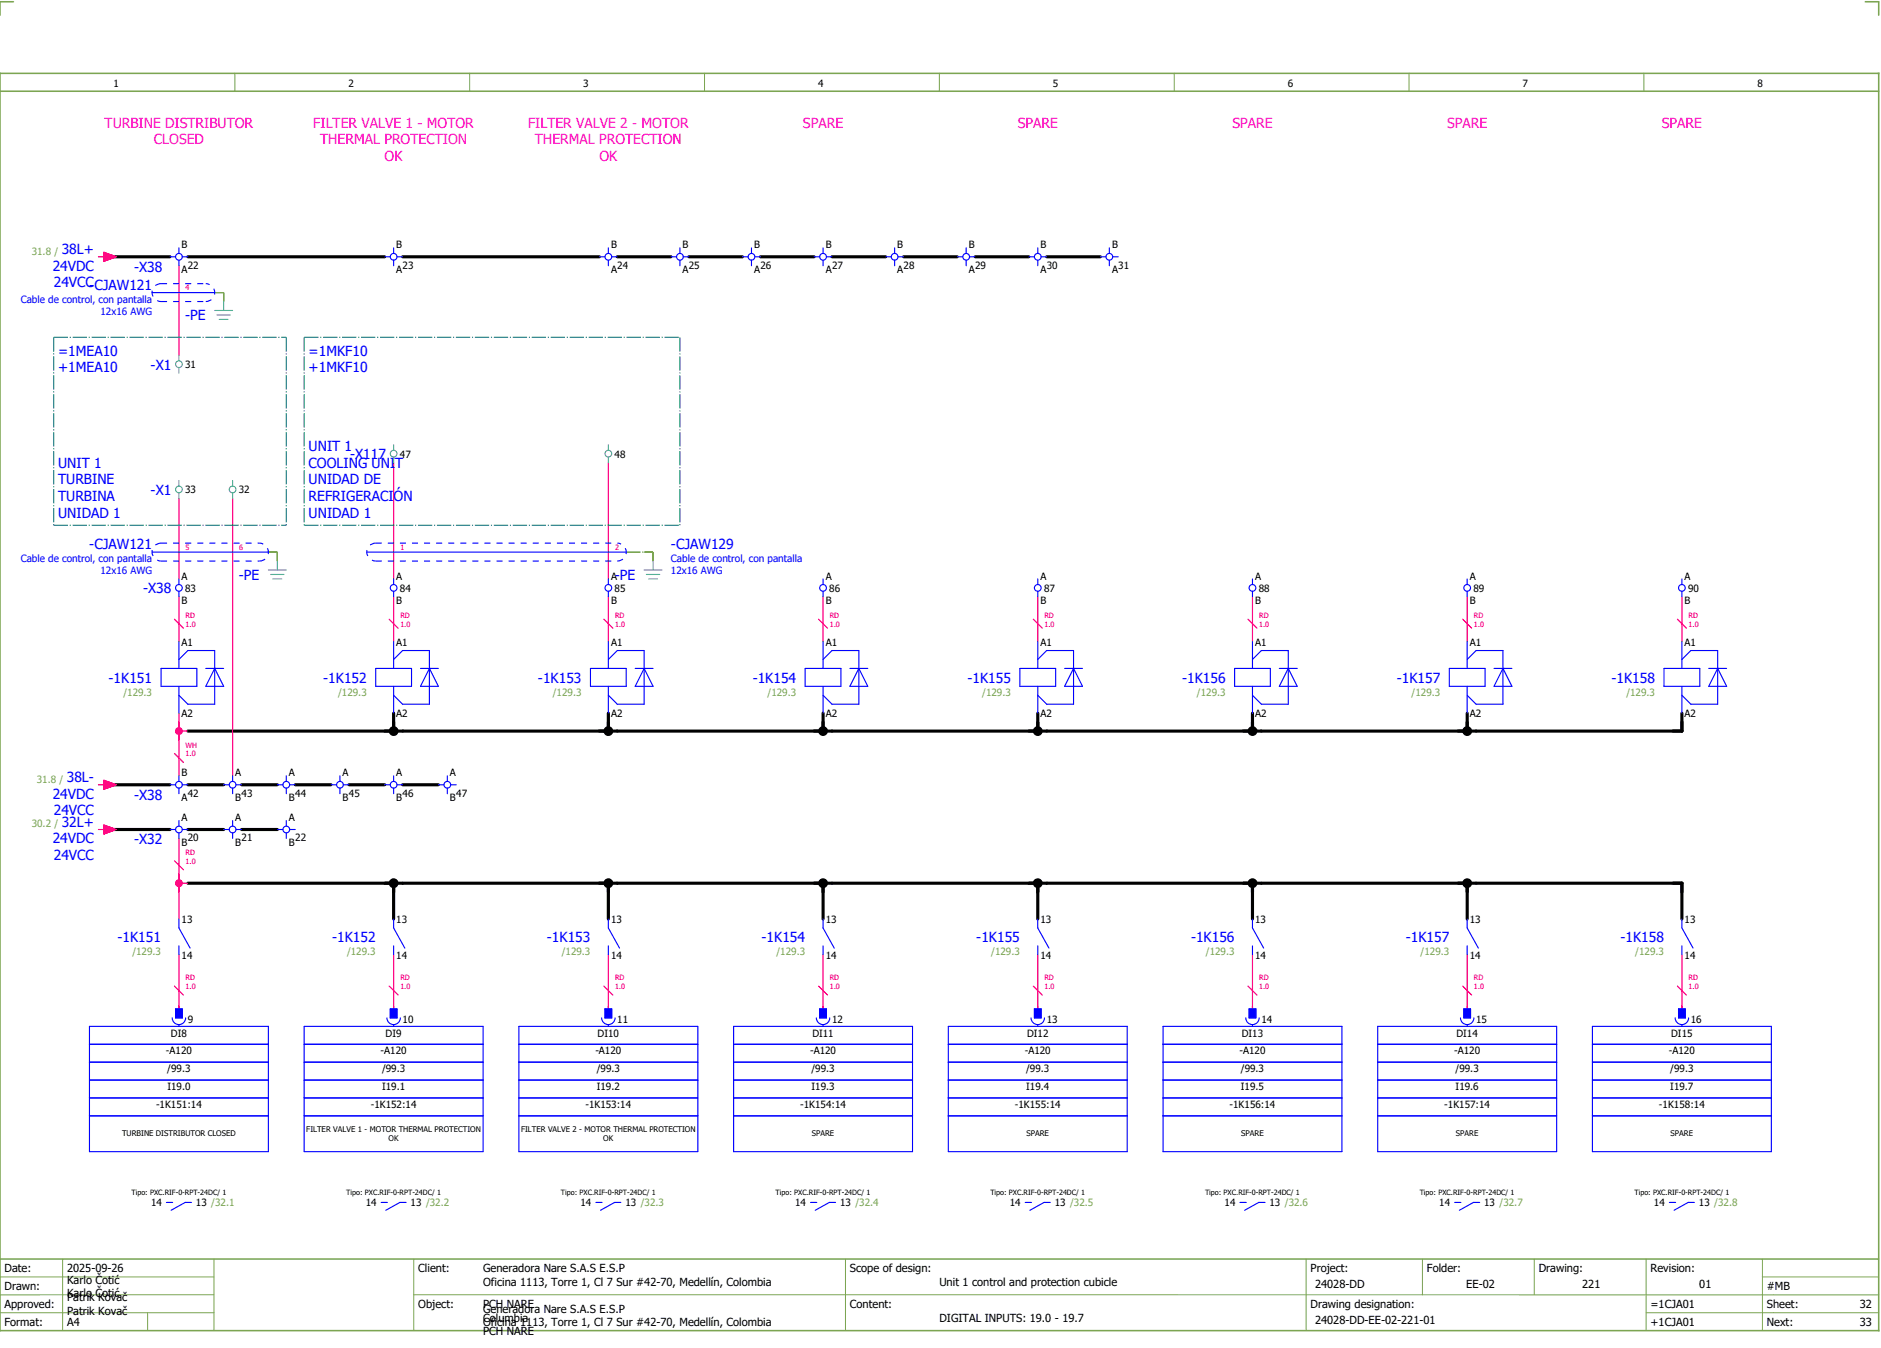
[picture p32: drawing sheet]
<svg xmlns="http://www.w3.org/2000/svg" width="421mm" height="301mm" viewBox="0 0 421 301" stroke-linecap="round" stroke-linejoin="round" font-family="sans-serif">
<defs><g id="words">
<g font-size="3.1" fill="#f0f">
<text x="23.4" y="28.5">TURBINE DISTRIBUTOR</text>
<text x="70" y="28.5">FILTER VALVE 1 - MOTOR</text>
<text x="118" y="28.5">FILTER VALVE 2 - MOTOR</text>
<text x="179.5" y="28.5">SPARE</text>
<text x="227.5" y="28.5">SPARE</text>
<text x="275.5" y="28.5">SPARE</text>
<text x="323.5" y="28.5">SPARE</text>
<text x="371.5" y="28.5">SPARE</text>
<text x="34.4" y="32.3">CLOSED</text>
<text x="71.6" y="32.3">THERMAL PROTECTION</text>
<text x="119.6" y="32.3">THERMAL PROTECTION</text>
<text x="86" y="36">OK</text>
<text x="134" y="36">OK</text>
</g>
<g font-size="3.1" fill="#00f">
<text x="13.8" y="56.8">38L+</text>
<text x="11.8" y="60.5">24VDC</text>
<text x="12" y="64.3">24VCC-CJAW121</text>
<text x="30" y="60.7">-X38</text>
<text x="41.4" y="71.6">-PE</text>
<text x="13" y="79.5">=1MEA10</text>
<text x="13" y="83.3">+1MEA10</text>
<text x="33.7" y="82.6">-X1</text>
<text x="69" y="79.5">=1MKF10</text>
<text x="69" y="83.3">+1MKF10</text>
<text x="69" y="100.8">UNIT 1</text>
<text x="13" y="104.5">UNIT 1</text>
<text x="69" y="104.5">COOLING UNIT</text>
<text x="78.3" y="102.6">-X117</text>
<text x="13" y="108.3">TURBINE</text>
<text x="13" y="112">TURBINA</text>
<text x="33.7" y="110.6">-X1</text>
<text x="69" y="108.3">UNIDAD DE</text>
<text x="69" y="112">REFRIGERACIÓN</text>
<text x="13" y="115.8">UNIDAD 1</text>
<text x="69" y="115.8">UNIDAD 1</text>
<text x="20" y="122.8">-CJAW121</text>
<text x="150" y="122.8">-CJAW129</text>
<text x="53.4" y="129.6">-PE</text>
<text x="137.4" y="129.6">-PE</text>
<text x="32" y="132.6">-X38</text>
<text x="24.3" y="152.6">-1K151</text>
<text x="72.3" y="152.6">-1K152</text>
<text x="120.3" y="152.6">-1K153</text>
<text x="168.3" y="152.6">-1K154</text>
<text x="216.3" y="152.6">-1K155</text>
<text x="264.3" y="152.6">-1K156</text>
<text x="312.3" y="152.6">-1K157</text>
<text x="360.3" y="152.6">-1K158</text>
<text x="11.8" y="178.5">24VDC</text>
<text x="14.9" y="174.8">38L-</text>
<text x="30" y="178.7">-X38</text>
<text x="12" y="182.3">24VCC</text>
<text x="13.8" y="184.8">32L+</text>
<text x="11.8" y="188.5">24VDC</text>
<text x="30" y="188.7">-X32</text>
<text x="12" y="192.3">24VCC</text>
<text x="26.3" y="210.6">-1K151</text>
<text x="74.3" y="210.6">-1K152</text>
<text x="122.3" y="210.6">-1K153</text>
<text x="170.3" y="210.6">-1K154</text>
<text x="218.3" y="210.6">-1K155</text>
<text x="266.3" y="210.6">-1K156</text>
<text x="314.3" y="210.6">-1K157</text>
<text x="362.3" y="210.6">-1K158</text>
</g>
<g font-size="2.5">
<text x="1" y="284.4">Date:</text>
<text x="15" y="286.9">Karlo Čotić</text>
<text x="15" y="284.4">2025-09-26</text>
<text x="93.5" y="284.4">Client:</text>
<text x="108" y="284.4">Generadora Nare S.A.S E.S.P</text>
<text x="108" y="287.4">Oficina 1113, Torre 1, Cl 7 Sur #42-70, Medellín, Colombia</text>
<text x="190" y="284.4">Scope of design:</text>
<text x="210" y="287.4">Unit 1 control and protection cubicle</text>
<text x="293" y="284.4">Project:</text>
<text x="294" y="287.9">24028-DD</text>
<text x="319" y="284.4">Folder:</text>
<text x="327.8" y="287.9">EE-02</text>
<text x="344" y="284.4">Drawing:</text>
<text x="353.7" y="287.9">221</text>
<text x="369" y="284.4">Revision:</text>
<text x="379.9" y="287.9">01</text>
<text x="1" y="288.4">Drawn:</text>
<text x="1" y="292.4">Approved:</text>
<text x="15" y="289.9">Karlo Čotić</text>
<text x="15" y="290.9">Patrik Kovač</text>
<text x="15" y="293.9">Patrik Kovač</text>
<text x="93.5" y="292.4">Object:</text>
<text x="108" y="293.4">Generadora Nare S.A.S E.S.P</text>
<text x="108" y="292.4">PCH NARE</text>
<text x="190" y="292.4">Content:</text>
<text x="293" y="292.4">Drawing designation:</text>
<text x="369" y="292.4">=1CJA01</text>
<text x="395" y="292.4">Sheet:</text>
<text x="395" y="288.4">#MB</text>
<text x="415.8" y="292.4">32</text>
<text x="1" y="296.4">Format:</text>
<text x="15" y="296.4">A4</text>
<text x="108" y="296.4">Oficina 1113, Torre 1, Cl 7 Sur #42-70, Medellín, Colombia</text>
<text x="108" y="295.4">Columbia</text>
<text x="108" y="298.4">PCH NARE</text>
<text x="210" y="295.4">DIGITAL INPUTS: 19.0 - 19.7</text>
<text x="294" y="295.9">24028-DD-EE-02-221-01</text>
<text x="369" y="296.4">+1CJA01</text>
<text x="395" y="296.4">Next:</text>
<text x="415.8" y="296.4">33</text>
</g>
<g font-size="2.2">
<text x="25.4" y="19.4">1</text>
<text x="77.9" y="19.4">2</text>
<text x="130.4" y="19.4">3</text>
<text x="182.9" y="19.4">4</text>
<text x="235.4" y="19.4">5</text>
<text x="287.9" y="19.4">6</text>
<text x="340.4" y="19.4">7</text>
<text x="392.9" y="19.4">8</text>
<text x="40.6" y="55.5">B</text>
<text x="88.6" y="55.5">B</text>
<text x="136.6" y="55.5">B</text>
<text x="152.6" y="55.5">B</text>
<text x="168.6" y="55.5">B</text>
<text x="184.6" y="55.5">B</text>
<text x="200.6" y="55.5">B</text>
<text x="216.6" y="55.5">B</text>
<text x="232.6" y="55.5">B</text>
<text x="248.6" y="55.5">B</text>
<text x="40.6" y="61">A</text>
<text x="42" y="60">22</text>
<text x="88.6" y="61">A</text>
<text x="90" y="60">23</text>
<text x="136.6" y="61">A</text>
<text x="138" y="60">24</text>
<text x="152.6" y="61">A</text>
<text x="154" y="60">25</text>
<text x="168.6" y="61">A</text>
<text x="170" y="60">26</text>
<text x="184.6" y="61">A</text>
<text x="186" y="60">27</text>
<text x="200.6" y="61">A</text>
<text x="202" y="60">28</text>
<text x="216.6" y="61">A</text>
<text x="218" y="60">29</text>
<text x="232.6" y="61">A</text>
<text x="234" y="60">30</text>
<text x="248.6" y="61">A</text>
<text x="250" y="60">31</text>
<text x="41.4" y="82.3">31</text>
<text x="89.4" y="102.3">47</text>
<text x="137.4" y="102.3">48</text>
<text x="41.4" y="110.3">33</text>
<text x="53.4" y="110.3">32</text>
<text x="40.6" y="129.5">A</text>
<text x="88.6" y="129.5">A</text>
<text x="136.6" y="129.5">A</text>
<text x="184.6" y="129.5">A</text>
<text x="232.6" y="129.5">A</text>
<text x="280.6" y="129.5">A</text>
<text x="328.6" y="129.5">A</text>
<text x="376.6" y="129.5">A</text>
<text x="40.6" y="135">B</text>
<text x="41.4" y="132.3">83</text>
<text x="88.6" y="135">B</text>
<text x="89.4" y="132.3">84</text>
<text x="136.6" y="135">B</text>
<text x="137.4" y="132.3">85</text>
<text x="184.6" y="135">B</text>
<text x="185.4" y="132.3">86</text>
<text x="232.6" y="135">B</text>
<text x="233.4" y="132.3">87</text>
<text x="280.6" y="135">B</text>
<text x="281.4" y="132.3">88</text>
<text x="328.6" y="135">B</text>
<text x="329.4" y="132.3">89</text>
<text x="376.6" y="135">B</text>
<text x="377.4" y="132.3">90</text>
<text x="40.6" y="144.3">A1</text>
<text x="88.6" y="144.3">A1</text>
<text x="136.6" y="144.3">A1</text>
<text x="184.6" y="144.3">A1</text>
<text x="232.6" y="144.3">A1</text>
<text x="280.6" y="144.3">A1</text>
<text x="328.6" y="144.3">A1</text>
<text x="376.6" y="144.3">A1</text>
<text x="40.6" y="160.2">A2</text>
<text x="88.6" y="160.2">A2</text>
<text x="136.6" y="160.2">A2</text>
<text x="184.6" y="160.2">A2</text>
<text x="232.6" y="160.2">A2</text>
<text x="280.6" y="160.2">A2</text>
<text x="328.6" y="160.2">A2</text>
<text x="376.6" y="160.2">A2</text>
<text x="40.6" y="173.5">B</text>
<text x="52.6" y="173.5">A</text>
<text x="64.6" y="173.5">A</text>
<text x="76.6" y="173.5">A</text>
<text x="88.6" y="173.5">A</text>
<text x="100.6" y="173.5">A</text>
<text x="40.6" y="179">A</text>
<text x="42" y="178">42</text>
<text x="52.6" y="179">B</text>
<text x="54" y="178">43</text>
<text x="64.6" y="179">B</text>
<text x="66" y="178">44</text>
<text x="76.6" y="179">B</text>
<text x="78" y="178">45</text>
<text x="88.6" y="179">B</text>
<text x="90" y="178">46</text>
<text x="100.6" y="179">B</text>
<text x="102" y="178">47</text>
<text x="40.6" y="183.5">A</text>
<text x="52.6" y="183.5">A</text>
<text x="64.6" y="183.5">A</text>
<text x="40.6" y="189">B</text>
<text x="42" y="188">20</text>
<text x="52.6" y="189">B</text>
<text x="54" y="188">21</text>
<text x="64.6" y="189">B</text>
<text x="66" y="188">22</text>
<text x="40.6" y="206.3">13</text>
<text x="88.6" y="206.3">13</text>
<text x="136.6" y="206.3">13</text>
<text x="184.6" y="206.3">13</text>
<text x="232.6" y="206.3">13</text>
<text x="280.6" y="206.3">13</text>
<text x="328.6" y="206.3">13</text>
<text x="376.6" y="206.3">13</text>
<text x="40.6" y="214.2">14</text>
<text x="88.6" y="214.2">14</text>
<text x="136.6" y="214.2">14</text>
<text x="184.6" y="214.2">14</text>
<text x="232.6" y="214.2">14</text>
<text x="280.6" y="214.2">14</text>
<text x="328.6" y="214.2">14</text>
<text x="376.6" y="214.2">14</text>
<text x="38.2" y="231.8">DI8</text>
<text x="42" y="228.7">9</text>
<text x="86.2" y="231.8">DI9</text>
<text x="90" y="228.7">10</text>
<text x="133.6" y="231.8">DI10</text>
<text x="138" y="228.7">11</text>
<text x="181.6" y="231.8">DI11</text>
<text x="186" y="228.7">12</text>
<text x="229.6" y="231.8">DI12</text>
<text x="234" y="228.7">13</text>
<text x="277.6" y="231.8">DI13</text>
<text x="282" y="228.7">14</text>
<text x="325.6" y="231.8">DI14</text>
<text x="330" y="228.7">15</text>
<text x="373.6" y="231.8">DI15</text>
<text x="378" y="228.7">16</text>
<text x="37.1" y="235.6">-A120</text>
<text x="37.4" y="239.6">/99.3</text>
<text x="85.1" y="235.6">-A120</text>
<text x="85.4" y="239.6">/99.3</text>
<text x="133.1" y="235.6">-A120</text>
<text x="133.4" y="239.6">/99.3</text>
<text x="181.1" y="235.6">-A120</text>
<text x="181.4" y="239.6">/99.3</text>
<text x="229.1" y="235.6">-A120</text>
<text x="229.4" y="239.6">/99.3</text>
<text x="277.1" y="235.6">-A120</text>
<text x="277.4" y="239.6">/99.3</text>
<text x="325.1" y="235.6">-A120</text>
<text x="325.4" y="239.6">/99.3</text>
<text x="373.1" y="235.6">-A120</text>
<text x="373.4" y="239.6">/99.3</text>
<text x="37.4" y="243.6">I19.0</text>
<text x="85.4" y="243.6">I19.1</text>
<text x="133.4" y="243.6">I19.2</text>
<text x="181.4" y="243.6">I19.3</text>
<text x="229.4" y="243.6">I19.4</text>
<text x="277.4" y="243.6">I19.5</text>
<text x="325.4" y="243.6">I19.6</text>
<text x="373.4" y="243.6">I19.7</text>
<text x="34.9" y="247.6">-1K151:14</text>
<text x="82.9" y="247.6">-1K152:14</text>
<text x="130.9" y="247.6">-1K153:14</text>
<text x="178.9" y="247.6">-1K154:14</text>
<text x="226.9" y="247.6">-1K155:14</text>
<text x="274.9" y="247.6">-1K156:14</text>
<text x="322.9" y="247.6">-1K157:14</text>
<text x="370.9" y="247.6">-1K158:14</text>
<text x="33.8" y="269.6">14</text>
<text x="43.8" y="269.6">13 /32.1</text>
<text x="81.8" y="269.6">14</text>
<text x="91.8" y="269.6">13 /32.2</text>
<text x="129.8" y="269.6">14</text>
<text x="139.8" y="269.6">13 /32.3</text>
<text x="177.8" y="269.6">14</text>
<text x="187.8" y="269.6">13 /32.4</text>
<text x="225.8" y="269.6">14</text>
<text x="235.8" y="269.6">13 /32.5</text>
<text x="273.8" y="269.6">14</text>
<text x="283.8" y="269.6">13 /32.6</text>
<text x="321.8" y="269.6">14</text>
<text x="331.8" y="269.6">13 /32.7</text>
<text x="369.8" y="269.6">14</text>
<text x="379.8" y="269.6">13 /32.8</text>
</g>
<g font-size="2.2" fill="#7ca552">
<text x="7.1" y="56.9">31.8 /</text>
<text x="27.6" y="155.5">/129.3</text>
<text x="75.6" y="155.5">/129.3</text>
<text x="123.6" y="155.5">/129.3</text>
<text x="171.6" y="155.5">/129.3</text>
<text x="219.6" y="155.5">/129.3</text>
<text x="267.6" y="155.5">/129.3</text>
<text x="315.6" y="155.5">/129.3</text>
<text x="363.6" y="155.5">/129.3</text>
<text x="8.2" y="174.9">31.8 /</text>
<text x="7.1" y="184.9">30.2 /</text>
<text x="29.6" y="213.5">/129.3</text>
<text x="77.6" y="213.5">/129.3</text>
<text x="125.6" y="213.5">/129.3</text>
<text x="173.6" y="213.5">/129.3</text>
<text x="221.6" y="213.5">/129.3</text>
<text x="269.6" y="213.5">/129.3</text>
<text x="317.6" y="213.5">/129.3</text>
<text x="365.6" y="213.5">/129.3</text>
</g>
<g font-size="2.2" fill="#00f">
<text x="4.6" y="67.6">Cable de control, con pantalla</text>
<text x="22.5" y="70.3">12x16 AWG</text>
<text x="4.6" y="125.6">Cable de control, con pantalla</text>
<text x="150" y="125.6">Cable de control, con pantalla</text>
<text x="22.5" y="128.3">12x16 AWG</text>
<text x="150" y="128.3">12x16 AWG</text>
</g>
<g font-size="1.7">
<text x="27.3" y="254">TURBINE DISTRIBUTOR CLOSED</text>
<text x="68.5" y="252.9">FILTER VALVE 1 - MOTOR THERMAL PROTECTION</text>
<text x="86.9" y="255">OK</text>
<text x="116.5" y="252.9">FILTER VALVE 2 - MOTOR THERMAL PROTECTION</text>
<text x="134.9" y="255">OK</text>
<text x="181.5" y="254">SPARE</text>
<text x="229.5" y="254">SPARE</text>
<text x="277.5" y="254">SPARE</text>
<text x="325.5" y="254">SPARE</text>
<text x="373.5" y="254">SPARE</text>
</g>
<g font-size="1.6" fill="#f00">
<text x="41.5" y="64.9">4</text>
<text x="41.5" y="122.9">5</text>
<text x="53.5" y="122.9">6</text>
<text x="89.5" y="122.9">1</text>
<text x="137.5" y="122.9">2</text>
<text x="41.5" y="140">1.0</text>
<text x="41.5" y="138.1">RD</text>
<text x="89.5" y="140">1.0</text>
<text x="89.5" y="138.1">RD</text>
<text x="137.5" y="140">1.0</text>
<text x="137.5" y="138.1">RD</text>
<text x="185.5" y="140">1.0</text>
<text x="185.5" y="138.1">RD</text>
<text x="233.5" y="140">1.0</text>
<text x="233.5" y="138.1">RD</text>
<text x="281.5" y="140">1.0</text>
<text x="281.5" y="138.1">RD</text>
<text x="329.5" y="140">1.0</text>
<text x="329.5" y="138.1">RD</text>
<text x="377.5" y="140">1.0</text>
<text x="377.5" y="138.1">RD</text>
<text x="41.5" y="167.1">WH</text>
<text x="41.5" y="169.1">1.0</text>
<text x="41.5" y="191.1">RD</text>
<text x="41.5" y="193.1">1.0</text>
<text x="41.5" y="221.1">1.0</text>
<text x="41.5" y="219.1">RD</text>
<text x="89.5" y="221.1">1.0</text>
<text x="89.5" y="219.1">RD</text>
<text x="137.5" y="221.1">1.0</text>
<text x="137.5" y="219.1">RD</text>
<text x="185.5" y="221.1">1.0</text>
<text x="185.5" y="219.1">RD</text>
<text x="233.5" y="221.1">1.0</text>
<text x="233.5" y="219.1">RD</text>
<text x="281.5" y="221.1">1.0</text>
<text x="281.5" y="219.1">RD</text>
<text x="329.5" y="221.1">1.0</text>
<text x="329.5" y="219.1">RD</text>
<text x="377.5" y="221.1">1.0</text>
<text x="377.5" y="219.1">RD</text>
</g>
<g font-size="1.6">
<text x="29.4" y="267.1">Tipo: PXC.RIF-0-RPT-24DC/ 1</text>
<text x="77.4" y="267.1">Tipo: PXC.RIF-0-RPT-24DC/ 1</text>
<text x="125.4" y="267.1">Tipo: PXC.RIF-0-RPT-24DC/ 1</text>
<text x="173.4" y="267.1">Tipo: PXC.RIF-0-RPT-24DC/ 1</text>
<text x="221.4" y="267.1">Tipo: PXC.RIF-0-RPT-24DC/ 1</text>
<text x="269.4" y="267.1">Tipo: PXC.RIF-0-RPT-24DC/ 1</text>
<text x="317.4" y="267.1">Tipo: PXC.RIF-0-RPT-24DC/ 1</text>
<text x="365.4" y="267.1">Tipo: PXC.RIF-0-RPT-24DC/ 1</text>
</g>
</g></defs>
<path d="M0 16.4h420v281h-420zM3 .4h-3v3M417 .4h3v3M0 20.4h420M0 281.4h420" fill="none" stroke="#7ca552" stroke-width=".35"/>
<g fill="none" stroke="#7ca552" stroke-width=".22">
<path d="M52.5 16.4v4M105 16.4v4M157.5 16.4v4M210 16.4v4M262.5 16.4v4M315 16.4v4M367.5 16.4v4M0 285.4h47.8M0 293.4h47.8M14 281.4v16M33 293.4v4M47.8 281.4v16"/>
<path d="M47.8 289.4h-47.8M92.5 281.4v16M92.5 289.4h327.5M189 281.4v16M292 281.4v15.8M318 281.4v8M343 281.4v8M368 281.4v15.8M368 293.4h52M394 285.4h26M394 281.4v15.8"/>
</g>
<g fill="none" stroke="#000" stroke-width=".7">
<path d="M24 57.4h14M42 57.4h44M90 57.4h44M138 57.4h12M154 57.4h12M170 57.4h12M186 57.4h12M202 57.4h12M218 57.4h12M234 57.4h12M88 159.4v4M136 159.4v4"/>
<path d="M184 159.4v4M232 159.4v4M280 159.4v4M328 159.4v4M376 159.4v4h-334M24 175.4h14M42 175.4h8M54 175.4h8M66 175.4h8M78 175.4h8M90 175.4h8M24 185.4h14"/>
<path d="M42 197.4h334v8M42 185.4h8M54 185.4h8M88 197.4v8M136 197.4v8M184 197.4v8M232 197.4v8M280 197.4v8M328 197.4v8"/>
</g>
<g fill="none" stroke="#f00" stroke-width=".25">
<path d="M40 59.4v20M40 111.4v18M52 111.4v62M88 103.4v26M136 103.4v26M40 133.4v10M88 133.4v10M136 133.4v10M184 133.4v10M232 133.4v10M280 133.4v10M328 133.4v10"/>
<path d="M376 133.4v10M40 159.4v14M40 187.4v18M40 197.4h2M40 213.4v12M88 213.4v12M136 213.4v12M184 213.4v12M232 213.4v12M280 213.4v12M328 213.4v12M376 213.4v12"/>
</g>
<path d="M48 65.4h2M50 65.4v2M60 123.4h2M62 123.4v2M140 123.4h6M146 123.4v2" fill="none" stroke="#00be00" stroke-width=".25" stroke-dasharray="3.2 .4 .3 .4" stroke-linecap="butt"/>
<g fill="#000">
<circle cx="88" cy="163.4" r="1.1"/>
<circle cx="136" cy="163.4" r="1.1"/>
<circle cx="184" cy="163.4" r="1.1"/>
<circle cx="232" cy="163.4" r="1.1"/>
<circle cx="280" cy="163.4" r="1.1"/>
<circle cx="328" cy="163.4" r="1.1"/>
<circle cx="88" cy="197.4" r="1.1"/>
<circle cx="136" cy="197.4" r="1.1"/>
<circle cx="184" cy="197.4" r="1.1"/>
<circle cx="232" cy="197.4" r="1.1"/>
<circle cx="280" cy="197.4" r="1.1"/>
<circle cx="328" cy="197.4" r="1.1"/>
</g>
<circle cx="40" cy="197.4" r=".88" fill="#f00"/>
<path d="M374 197.4h2v2" fill="none" stroke="#000" stroke-width=".7"/>
<path d="M40 161.4v4M40 163.4h2" fill="none" stroke="#f00" stroke-width=".25"/>
<circle cx="40" cy="163.4" r=".88" fill="#f00"/>
<path d="M48 65.4h2M50 65.4v2M60 123.4h2M62 123.4v2M144 123.4h2M146 123.4v2" fill="none" stroke="#00be00" stroke-width=".25" stroke-dasharray="3.2 .4 .3 .4" stroke-linecap="butt"/>
<g fill="none" stroke="#00f" stroke-width=".25">
<path d="M38 57.4h1.3M40 55.4v1.2M40 58.1v1.3M40.8 57.4h1.2M86 57.4h1.3M88 55.4v1.2M88 58.1v1.3M88.8 57.4h1.2M134 57.4h1.3M136 55.4v1.2M136 58.1v1.3M136.8 57.4h1.2"/>
<path d="M150 57.4h1.2M152 55.4v1.2M152 58.1v1.3M152.7 57.4h1.3M166 57.4h1.3M168 55.4v1.2M168 58.1v1.3M168.7 57.4h1.3M182 57.4h1.3M184 55.4v1.2M184 58.1v1.3M184.8 57.4h1.2"/>
<path d="M198 57.4h1.2M200 55.4v1.2M200 58.1v1.3M200.7 57.4h1.3M214 57.4h1.2M216 55.4v1.2M216 58.1v1.3M216.7 57.4h1.3M230 57.4h1.3M232 55.4v1.2M232 58.1v1.3M232.8 57.4h1.2"/>
<path d="M246 57.4h1.2M248 55.4v1.2M248 58.1v1.3M248.7 57.4h1.3M34 65.4h14M34 123.4h26M40 129.4v1.2M40 132.1v1.3M82 123.4h58M88 129.4v1.2M88 132.1v1.3M136 129.4v1.2"/>
<path d="M136 132.1v1.3M184 129.4v1.2M184 132.1v1.3M232 129.4v1.2M232 132.1v1.3M280 129.4v1.2M280 132.1v1.3M328 129.4v1.2M328 132.1v1.3M376 129.4v1.2M376 132.1v1.3M36 149.4h8v4h-8z"/>
<path d="M40 143.4v6M40 153.4v6M40 147.4l2-2h6v12h-6l-2-2M46 149.4h4M48 149.4h.1M48 149.4l2 4h-4zM84 149.4h8v4h-8zM88 143.4v6M88 153.4v6M88 147.4l2-2h6v12h-6l-2-2M94 149.4h4M96 149.4h.1"/>
<path d="M96 149.4l2 4h-4zM132 149.4h8v4h-8zM136 143.4v6M136 153.4v6M136 147.4l2-2h6v12h-6l-2-2M142 149.4h4M144 149.4h.1M144 149.4l2 4h-4zM180 149.4h8v4h-8zM184 143.4v6M184 153.4v6M184 147.4l2-2h6v12h-6l-2-2"/>
<path d="M190 149.4h4M192 149.4h.1M192 149.4l2 4h-4zM228 149.4h8v4h-8zM232 143.4v6M232 153.4v6M232 147.4l2-2h6v12h-6l-2-2M238 149.4h4M240 149.4h.1M240 149.4l2 4h-4zM276 149.4h8v4h-8zM280 143.4v6"/>
<path d="M280 153.4v6M280 147.4l2-2h6v12h-6l-2-2M286 149.4h4M288 149.4h.1M288 149.4l2 4h-4zM324 149.4h8v4h-8zM328 143.4v6M328 153.4v6M328 147.4l2-2h6v12h-6l-2-2M334 149.4h4M336 149.4h.1M336 149.4l2 4h-4z"/>
<path d="M372 149.4h8v4h-8zM376 143.4v6M376 153.4v6M376 147.4l2-2h6v12h-6l-2-2M382 149.4h4M384 149.4h.1M384 149.4l2 4h-4zM38 175.4h1.3M40 173.4v1.2M40 176.1v1.3M40.8 175.4h1.2M50 175.4h1.3"/>
<path d="M52 173.4v1.2M52 176.1v1.3M52.8 175.4h1.2M62 175.4h1.2M64 173.4v1.2M64 176.1v1.3M64.7 175.4h1.3M74 175.4h1.2M76 173.4v1.2M76 176.1v1.3M76.7 175.4h1.3M86 175.4h1.3"/>
<path d="M88 173.4v1.2M88 176.1v1.3M88.8 175.4h1.2M98 175.4h1.3M100 173.4v1.2M100 176.1v1.3M100.8 175.4h1.2M38 185.4h1.3M40 183.4v1.2M40 186.1v1.3M40.8 185.4h1.2M50 185.4h1.3"/>
<path d="M52 183.4v1.2M52 186.1v1.3M52.8 185.4h1.2M62 185.4h1.2M64 183.4v1.2M64 186.1v1.3M64.7 185.4h1.3M40 205.4v2l2.5 4.5M40 211.4v2M88 205.4v2l2.5 4.5M88 211.4v2M136 205.4v2l2.5 4.5"/>
<path d="M136 211.4v2M184 205.4v2l2.5 4.5M184 211.4v2M232 205.4v2l2.5 4.5M232 211.4v2M280 205.4v2l2.5 4.5M280 211.4v2M328 205.4v2l2.5 4.5M328 211.4v2M376 205.4v2l2.5 4.5M376 211.4v2M20 237.4h40"/>
<path d="M20 229.4h40v28h-40zM20 233.4h40M38.5 227.5a1.5 1.5 0 0 0 1.5 1.5 1.5 1.5 0 0 0 1.5-1.5M39.3 225.5h1.5v2h-1.5zM40 229.1v.3M68 237.4h40M68 233.4h40M68 229.4h40v28h-40zM86.5 227.5a1.5 1.5 0 0 0 1.5 1.5 1.5 1.5 0 0 0 1.5-1.5M87.3 225.5h1.5v2h-1.5zM88 229.1v.3M116 237.4h40"/>
<path d="M116 233.4h40M116 229.4h40v28h-40zM134.5 227.5a1.5 1.5 0 0 0 1.5 1.5 1.5 1.5 0 0 0 1.5-1.5M135.3 225.5h1.5v2h-1.5zM136 229.1v.3M164 237.4h40M164 233.4h40M164 229.4h40v28h-40zM182.5 227.5a1.5 1.5 0 0 0 1.5 1.5 1.5 1.5 0 0 0 1.5-1.5M183.3 225.5h1.5v2h-1.5zM184 229.1v.3M212 237.4h40"/>
<path d="M212 233.4h40M212 229.4h40v28h-40zM230.5 227.5a1.5 1.5 0 0 0 1.5 1.5 1.5 1.5 0 0 0 1.5-1.5M231.3 225.5h1.5v2h-1.5zM232 229.1v.3M260 237.4h40M260 233.4h40M260 229.4h40v28h-40zM278.5 227.5a1.5 1.5 0 0 0 1.5 1.5 1.5 1.5 0 0 0 1.5-1.5M279.3 225.5h1.5v2h-1.5zM280 229.1v.3M308 237.4h40"/>
<path d="M308 233.4h40M308 229.4h40v28h-40zM326.5 227.5a1.5 1.5 0 0 0 1.5 1.5 1.5 1.5 0 0 0 1.5-1.5M327.3 225.5h1.5v2h-1.5zM328 229.1v.3M356 237.4h40M356 233.4h40M356 229.4h40v28h-40zM374.5 227.5a1.5 1.5 0 0 0 1.5 1.5 1.5 1.5 0 0 0 1.5-1.5M375.2 225.5h1.5v2h-1.5zM376 229.1v.3M20 249.4h40"/>
<path d="M20 245.4h40M20 241.4h40M68 249.4h40M68 245.4h40M68 241.4h40M116 249.4h40M116 245.4h40M116 241.4h40M164 249.4h40M164 245.4h40M164 241.4h40M212 249.4h40"/>
<path d="M212 245.4h40M212 241.4h40M260 249.4h40M260 245.4h40M260 241.4h40M308 249.4h40M308 245.4h40M308 241.4h40M356 249.4h40M356 245.4h40M356 241.4h40M37.2 268.7h1.4"/>
<path d="M42.8 268.7h-1.4l-3.1 1.8M85.2 268.7h1.4M90.8 268.7h-1.4l-3.1 1.8M133.2 268.7h1.4M138.8 268.7h-1.4l-3.1 1.8M181.2 268.7h1.4M186.8 268.7h-1.4l-3.1 1.8M229.2 268.7h1.4M234.8 268.7h-1.4l-3.1 1.8M277.2 268.7h1.4M282.8 268.7h-1.4l-3.1 1.8M325.2 268.7h1.4"/>
<path d="M330.8 268.7h-1.4l-3.1 1.8M373.2 268.7h1.4M378.8 268.7h-1.4l-3.1 1.8"/>
<circle cx="40" cy="57.4" r=".75"/>
<circle cx="88" cy="57.4" r=".75"/>
<circle cx="136" cy="57.4" r=".75"/>
<circle cx="152" cy="57.4" r=".75"/>
<circle cx="168" cy="57.4" r=".75"/>
<circle cx="184" cy="57.4" r=".75"/>
<circle cx="200" cy="57.4" r=".75"/>
<circle cx="216" cy="57.4" r=".75"/>
<circle cx="232" cy="57.4" r=".75"/>
<circle cx="248" cy="57.4" r=".75"/>
<circle cx="40" cy="131.4" r=".75"/>
<circle cx="88" cy="131.4" r=".75"/>
<circle cx="136" cy="131.4" r=".75"/>
<circle cx="184" cy="131.4" r=".75"/>
<circle cx="232" cy="131.4" r=".75"/>
<circle cx="280" cy="131.4" r=".75"/>
<circle cx="328" cy="131.4" r=".75"/>
<circle cx="376" cy="131.4" r=".75"/>
<circle cx="40" cy="175.4" r=".75"/>
<circle cx="52" cy="175.4" r=".75"/>
<circle cx="64" cy="175.4" r=".75"/>
<circle cx="76" cy="175.4" r=".75"/>
<circle cx="88" cy="175.4" r=".75"/>
<circle cx="100" cy="175.4" r=".75"/>
<circle cx="40" cy="185.4" r=".75"/>
<circle cx="52" cy="185.4" r=".75"/>
<circle cx="64" cy="185.4" r=".75"/>
</g>
<g fill="none" stroke="#f00" stroke-width=".25">
<path d="M22 57.4h1.2M23.2 56.4l2.8 1-2.8 1zM39 138.4l2 2M87 138.4l2 2M135 138.4l2 2M183 138.4l2 2M231 138.4l2 2M279 138.4l2 2M327 138.4l2 2M375 138.4l2 2M22 175.4h1.2M23.2 174.4l2.8 1-2.8 1z"/>
<path d="M39 168.4l2 2M22 185.4h1.2M23.2 184.4l2.8 1-2.8 1zM39 192.4l2 2M39 220.4l2 2M40 224.9v.5M87 220.4l2 2M88 224.9v.5M135 220.4l2 2M136 224.9v.5M183 220.4l2 2M184 224.9v.5"/>
<path d="M231 220.4l2 2M232 224.9v.5M279 220.4l2 2M280 224.9v.5M327 220.4l2 2M328 224.9v.5M375 220.4l2 2M376 224.9v.5"/>
</g>
<g fill="#00f" stroke="#00f" stroke-width=".22">
<path d="M39.3 225.5h1.5v2h-1.5z"/>
<path d="M87.3 225.5h1.5v2h-1.5z"/>
<path d="M135.3 225.5h1.5v2h-1.5z"/>
<path d="M183.3 225.5h1.5v2h-1.5z"/>
<path d="M231.3 225.5h1.5v2h-1.5z"/>
<path d="M279.3 225.5h1.5v2h-1.5z"/>
<path d="M327.3 225.5h1.5v2h-1.5z"/>
<path d="M375.2 225.5h1.5v2h-1.5z"/>
</g>
<path d="M12 75.4h52M12 75.4v42M64 75.4v42M68 75.4h84M68 75.4v42M152 75.4v42M12 117.4h52M68 117.4h84" fill="none" stroke="#007f7f" stroke-width=".25" stroke-dasharray="3.2 .4 .3 .4" stroke-linecap="butt"/>
<g fill="none" stroke="#52a5a5" stroke-width=".25">
<path d="M40 79.4v1.2M48 69.4h4M48.5 70.4h3M49 71.4h2M50 67.4v2M40 82.1v1.3M88 99.4v1.2M136 99.4v1.2M40 107.4v1.2M40 110.1v1.3M52 107.4v1.2M52 110.1v1.3"/>
<path d="M88 102.1v1.3M136 102.1v1.3M60 127.4h4M60.5 128.4h3M61 129.4h2M62 125.4v2M144 127.4h4M144.5 128.4h3M145 129.4h2M146 125.4v2"/>
<circle cx="40" cy="81.4" r=".75"/>
<circle cx="40" cy="109.4" r=".75"/>
<circle cx="52" cy="109.4" r=".75"/>
<circle cx="88" cy="101.4" r=".75"/>
<circle cx="136" cy="101.4" r=".75"/>
</g>
<path d="M36 67.4h10M36 63.4h10M36 63.4a2 2 0 0 0-2 2 2 2 0 0 0 2 2M46 67.4a2 2 0 0 0 2-2 2 2 0 0 0-2-2M36 125.4h22M36 121.4h22M36 121.4a2 2 0 0 0-2 2 2 2 0 0 0 2 2M58 125.4a2 2 0 0 0 2-2 2 2 0 0 0-2-2M84 125.4h54M84 121.4h54M84 121.4a2 2 0 0 0-2 2 2 2 0 0 0 2 2M138 125.4a2 2 0 0 0 2-2 2 2 0 0 0-2-2" fill="none" stroke="#00f" stroke-width=".25" stroke-dasharray="1.4 1.4" stroke-linecap="butt"/>
<g fill="#f00" stroke="#f00" stroke-width=".22">
<path d="M23.2 56.4l2.8 1-2.8 1z"/>
<path d="M23.2 184.4l2.8 1-2.8 1z"/>
<path d="M23.2 174.4l2.8 1-2.8 1z"/>
</g>
<use href="#words"/>
</svg>
